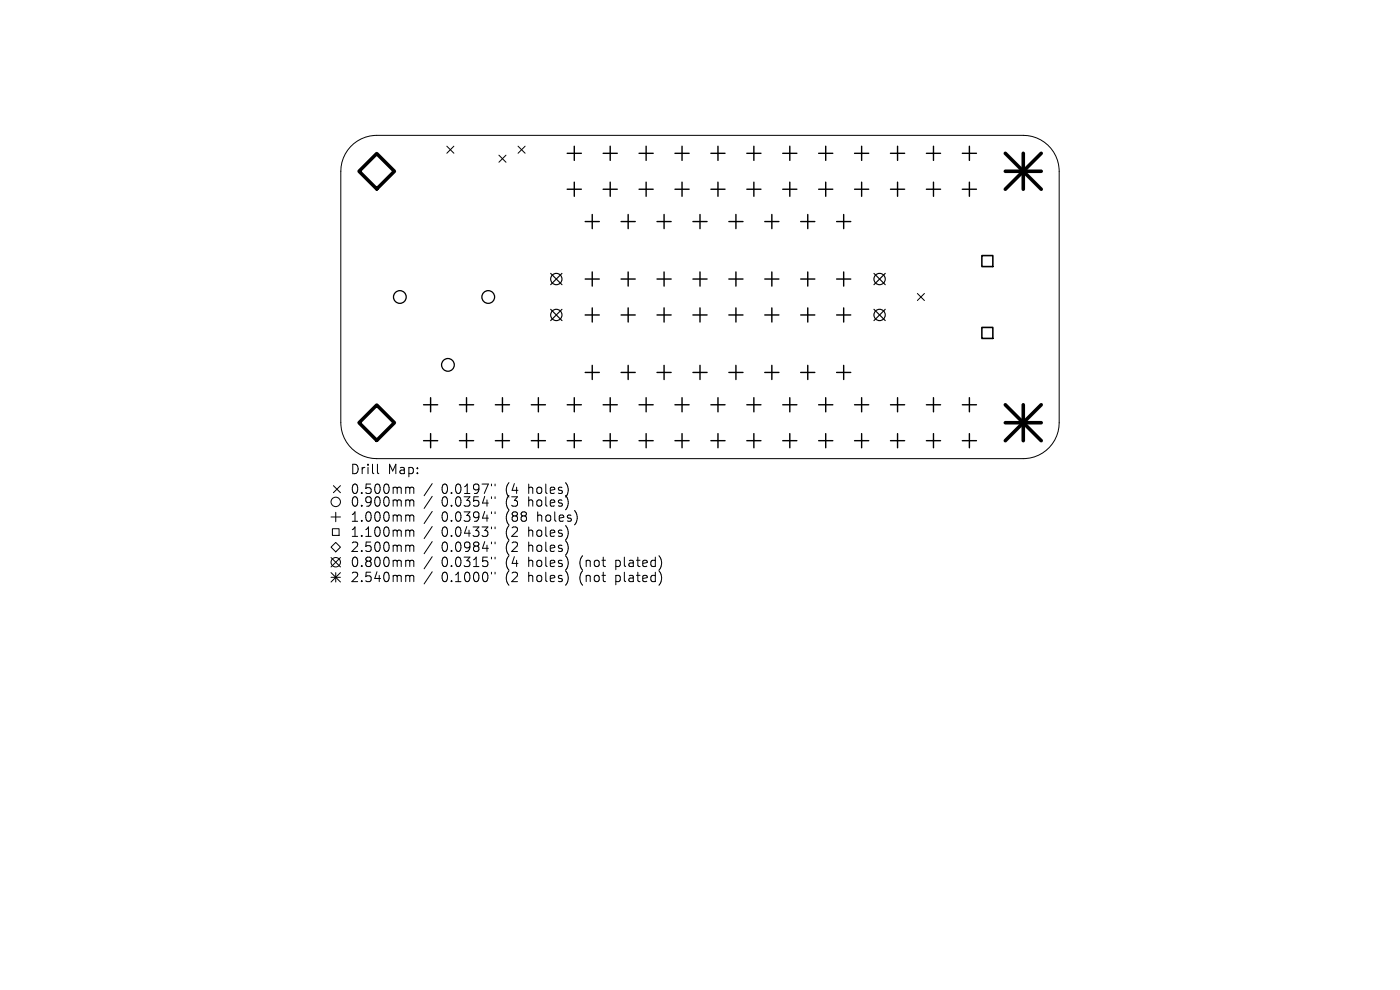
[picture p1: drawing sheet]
<svg xmlns="http://www.w3.org/2000/svg" width="297mm" height="210mm" viewBox="0 0 297 210" stroke-linecap="round" stroke-linejoin="round" font-family="sans-serif">
<defs><g id="words">
<g font-size="2.8">
<text x="74.2" y="100.9">Drill</text>
<text x="82.2" y="100.9">Map:</text>
<text x="74.2" y="105.1">0.500mm</text>
<text x="74.2" y="107.8">0.900mm</text>
<text x="93.7" y="105.1">0.0197&quot;</text>
<text x="93.7" y="107.8">0.0354&quot;</text>
<text x="107.4" y="105.1">(4</text>
<text x="107.4" y="107.8">(3</text>
<text x="112.4" y="105.1">holes)</text>
<text x="112.4" y="107.8">holes)</text>
<text x="74.2" y="111">1.000mm</text>
<text x="93.7" y="111">0.0394&quot;</text>
<text x="107.4" y="111">(88</text>
<text x="114.3" y="111">holes)</text>
<text x="74.2" y="114.2">1.100mm</text>
<text x="74.2" y="117.4">2.500mm</text>
<text x="93.7" y="114.2">0.0433&quot;</text>
<text x="93.7" y="117.4">0.0984&quot;</text>
<text x="107.4" y="114.2">(2</text>
<text x="107.4" y="117.4">(2</text>
<text x="112.4" y="114.2">holes)</text>
<text x="112.4" y="117.4">holes)</text>
<text x="74.2" y="120.6">0.800mm</text>
<text x="74.2" y="123.8">2.540mm</text>
<text x="93.7" y="120.6">0.0315&quot;</text>
<text x="93.7" y="123.8">0.1000&quot;</text>
<text x="107.4" y="120.6">(4</text>
<text x="107.4" y="123.8">(2</text>
<text x="112.4" y="120.6">holes)</text>
<text x="112.4" y="123.8">holes)</text>
<text x="123.4" y="120.6">(not</text>
<text x="123.4" y="123.8">(not</text>
<text x="131.2" y="120.6">plated)</text>
<text x="131.2" y="123.8">plated)</text>
</g>
</g></defs>
<g fill="none" stroke="#000" stroke-width=".21">
<path d="M74.4 31.1a7.6 7.6 0 0 1 5.5-2.4h137.2a7.6 7.6 0 0 1 7.6 7.6v53.4a7.6 7.6 0 0 1-7.6 7.6h-137.2a7.6 7.6 0 0 1-7.6-7.6v-53.4a7.6 7.6 0 0 1 2.1-5.2zM94.8 31l1.5 1.5M96.3 31l-1.5 1.5M105.8 32.9l1.5 1.5M107.3 32.9l-1.5 1.5M109.9 31l1.5 1.5M111.4 31l-1.5 1.5M194.6 62.3l1.5 1.5M196.1 62.3l-1.5 1.5M80.1 98.5v1.7l.3 .3M70.2 116.1l1-1 1 1-1 1zM70.2 109.7h2"/>
<path d="M70.2 118.3l2 2M70.5 112.2h1.4v1.4h-1.4zM70.7 103l1.5 1.5M71.2 108.7v2M72.2 103l-1.5 1.5M72.2 118.3l-2 2M86.4 103.3l.4 .1 .1 .2M86.4 106h.2l.3 .3M86.4 109.2h.2l.3 .3M86.4 112.4h.2l.3 .3M86.4 115.6h.2l.3 .3M86.4 118.8l.4 .1 .1 .2"/>
<path d="M86.9 103.6l.3-.3 .5 .1 .1 1.3M86.9 103.6v1.1M86.9 106.3v1.1M86.9 109.5v1.1M86.9 112.7v1.1M86.9 115.9v1.1M86.9 119.1v1.1M86.9 106.3l.3-.3 .5 .1 .1 1.3M86.9 109.5l.3-.3 .5 .1 .1 1.3M86.9 112.7l.3-.3 .5 .1 .1 1.3M86.9 115.9l.3-.3 .5 .1 .1 1.3M86.9 119.1l.3-.3 .5 .1 .1 1.3"/>
<path d="M91.7 102.6l-1.7 2.6M91.7 105.3l-1.7 2.6M91.7 108.5l-1.7 2.6M91.7 111.7l-1.7 2.6M91.7 114.9l-1.7 2.6M91.7 118.1l-1.7 2.6M104.3 102.7v.4M104.3 105.4v.4M104.3 108.6v.4M104.3 111.8v.4M104.3 115v.4M104.3 118.2v.4"/>
<path d="M105 102.7v.4M105 105.4v.4M105 108.6v.4M105 111.8v.4M105 115v.4M105 118.2v.4M70.2 121.5l2 2M70.2 122.5h2M71.2 121.5v2M72.2 121.5l-2 2M86.4 122h.2l.3 .3M86.9 122.3v1.1"/>
<path d="M86.9 122.3l.3-.3 .5 .1 .1 1.3M91.7 121.3l-1.7 2.6M104.3 121.4v.4M105 121.4v.4"/>
<circle cx="71.2" cy="106.5" r="1"/>
<circle cx="71.2" cy="119.3" r="1"/>
</g>
<g fill="none" stroke="#000" stroke-width=".27">
<circle cx="84.8" cy="63" r="1.35"/>
<circle cx="95" cy="77.4" r="1.35"/>
<circle cx="103.6" cy="63" r="1.35"/>
</g>
<g fill="none" stroke="#000" stroke-width=".3">
<path d="M120.3 32.5h3M121.8 31v3M121.8 38.6v3M128 32.5h3M129.5 31v3M129.5 38.6v3M135.6 32.5h3M137.1 31v3M137.1 38.6v3M143.2 32.5h3M144.7 31v3M144.7 38.6v3"/>
<path d="M150.8 32.5h3M152.3 31v3M152.3 38.6v3M158.4 32.5h3M159.9 31v3M159.9 38.6v3M166.1 32.5h3M167.6 31v3M167.6 38.6v3M173.7 32.5h3M175.2 31v3M175.2 38.6v3"/>
<path d="M181.3 32.5h3M182.8 31v3M182.8 38.6v3M188.9 32.5h3M190.4 31v3M190.4 38.6v3M196.5 32.5h3M198 31v3M198 38.6v3M204.2 32.5h3M205.7 31v3M205.7 38.6v3"/>
<path d="M120.3 40.1h3M124.1 47h3M124.1 59.2h3M125.6 45.5v3M125.6 57.7v3M128 40.1h3M131.8 47h3M131.8 59.2h3M133.3 45.5v3M133.3 57.7v3M135.6 40.1h3M139.4 47h3"/>
<path d="M139.4 59.2h3M140.9 45.5v3M140.9 57.7v3M143.2 40.1h3M147 47h3M147 59.2h3M148.5 45.5v3M148.5 57.7v3M150.8 40.1h3M154.6 47h3M154.6 59.2h3M156.1 45.5v3"/>
<path d="M156.1 57.7v3M158.4 40.1h3M162.2 47h3M162.2 59.2h3M163.7 45.5v3M163.7 57.7v3M166.1 40.1h3M169.9 47h3M169.9 59.2h3M171.4 45.5v3M171.4 57.7v3M173.7 40.1h3"/>
<path d="M177.5 47h3M177.5 59.2h3M179 45.5v3M179 57.7v3M181.3 40.1h3M188.9 40.1h3M196.5 40.1h3M204.2 40.1h3M124.1 66.8h3M124.1 79h3M125.6 65.3v3M125.6 77.5v3"/>
<path d="M131.8 66.8h3M131.8 79h3M133.3 65.3v3M133.3 77.5v3M139.4 66.8h3M139.4 79h3M140.9 65.3v3M140.9 77.5v3M147 66.8h3M147 79h3M148.5 65.3v3M148.5 77.5v3"/>
<path d="M154.6 66.8h3M154.6 79h3M156.1 65.3v3M156.1 77.5v3M162.2 66.8h3M162.2 79h3M163.7 65.3v3M163.7 77.5v3M169.9 66.8h3M169.9 79h3M171.4 65.3v3M171.4 77.5v3"/>
<path d="M177.5 66.8h3M177.5 79h3M179 65.3v3M179 77.5v3M89.9 85.9h3M89.9 93.5h3M91.4 84.4v3M91.4 92v3M97.5 85.9h3M97.5 93.5h3M99 84.4v3M99 92v3"/>
<path d="M105.1 85.9h3M105.1 93.5h3M106.6 84.4v3M106.6 92v3M112.7 85.9h3M112.7 93.5h3M114.2 84.4v3M114.2 92v3M120.3 85.9h3M120.3 93.5h3M121.8 84.4v3M121.8 92v3"/>
<path d="M128 85.9h3M128 93.5h3M129.5 84.4v3M129.5 92v3M135.6 85.9h3M135.6 93.5h3M137.1 84.4v3M137.1 92v3M143.2 85.9h3M143.2 93.5h3M144.7 84.4v3M144.7 92v3"/>
<path d="M150.8 85.9h3M150.8 93.5h3M152.3 84.4v3M152.3 92v3M158.4 85.9h3M158.4 93.5h3M159.9 84.4v3M159.9 92v3M166.1 85.9h3M166.1 93.5h3M167.6 84.4v3M167.6 92v3"/>
<path d="M173.7 85.9h3M173.7 93.5h3M175.2 84.4v3M175.2 92v3M181.3 85.9h3M181.3 93.5h3M182.8 84.4v3M182.8 92v3M188.9 85.9h3M188.9 93.5h3M190.4 84.4v3M190.4 92v3"/>
<path d="M196.5 85.9h3M196.5 93.5h3M198 84.4v3M198 92v3M204.2 85.9h3M204.2 93.5h3M205.7 84.4v3M205.7 92v3"/>
</g>
<path d="M208.3 54.2h2.3v2.3h-2.3zM208.3 69.5h2.3v2.3h-2.3z" fill="none" stroke="#000" stroke-width=".33"/>
<path d="M76.2 36.3l3.7-3.7 3.8 3.7-3.8 3.8zM76.2 89.7l3.7-3.8 3.8 3.8-3.8 3.7z" fill="none" stroke="#000" stroke-width=".75"/>
<g fill="none" stroke="#000" stroke-width=".24">
<path d="M116.8 58l2.4 2.4M119.2 58l-2.4 2.4M185.4 58l2.4 2.4M187.8 58l-2.4 2.4M116.8 65.6l2.4 2.4M119.2 65.6l-2.4 2.4M185.4 65.6l2.4 2.4M187.8 65.6l-2.4 2.4"/>
<circle cx="118" cy="59.2" r="1.2"/>
<circle cx="186.6" cy="59.2" r="1.2"/>
<circle cx="118" cy="66.8" r="1.2"/>
<circle cx="186.6" cy="66.8" r="1.2"/>
</g>
<path d="M213.3 32.5l7.6 7.6M213.3 36.3h7.6M217.1 32.5v7.6M220.9 32.5l-7.6 7.6M213.3 85.9l7.6 7.6M213.3 89.7h7.6M217.1 85.9v7.6M220.9 85.9l-7.6 7.6" fill="none" stroke="#000" stroke-width=".76"/>
<use href="#words"/>
</svg>
